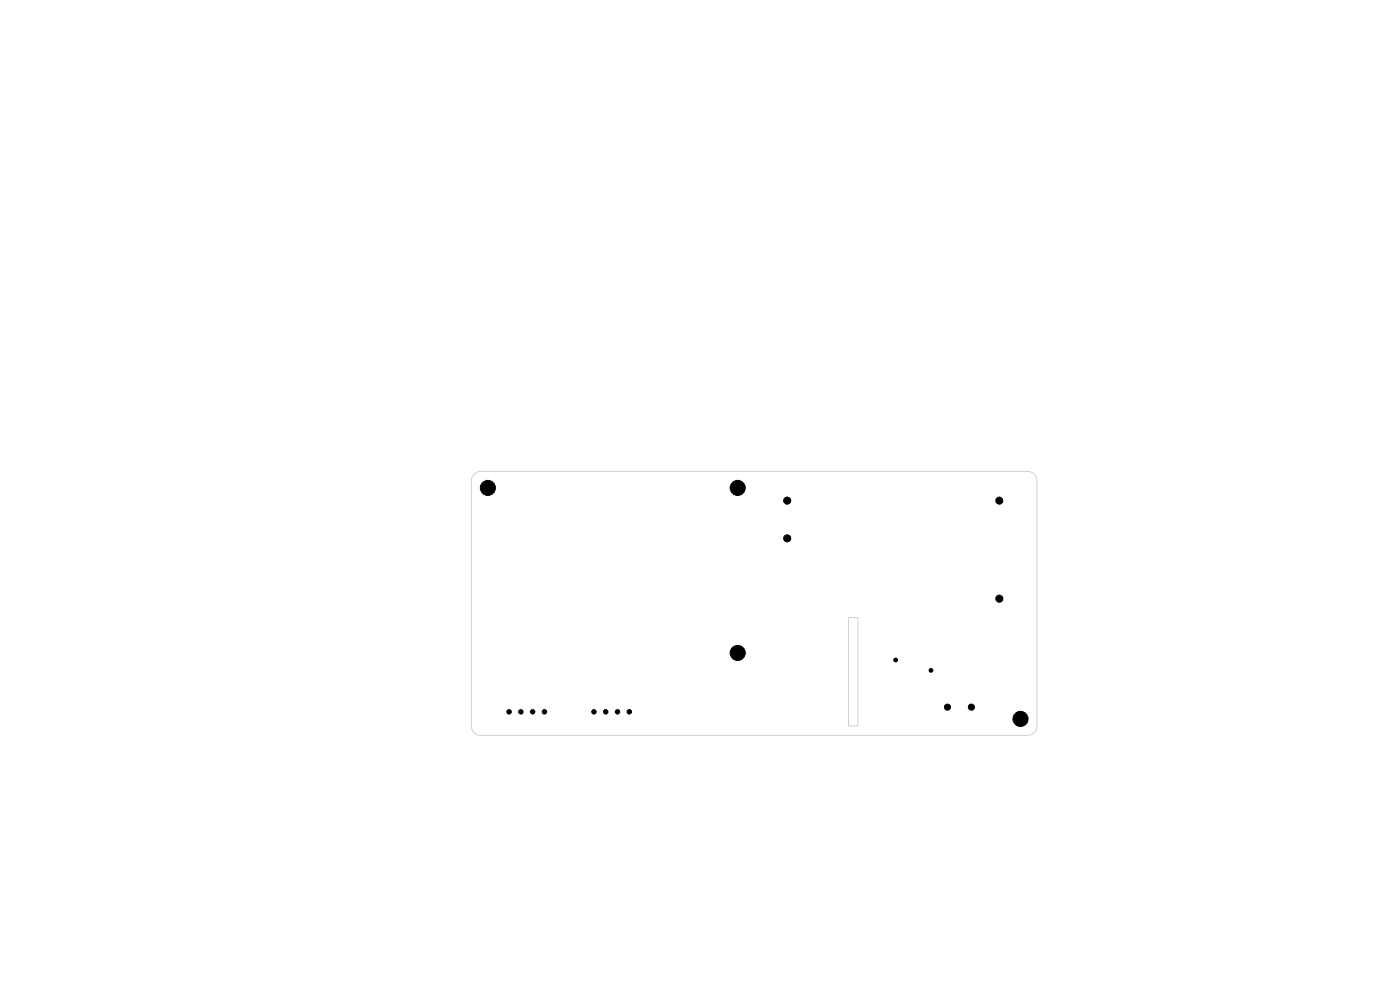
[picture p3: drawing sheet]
<svg xmlns="http://www.w3.org/2000/svg" width="297mm" height="210mm" viewBox="0 0 297 210" stroke-linecap="round" stroke-linejoin="round" font-family="sans-serif">
<path d="M100.6 100.6l.6-.4 .8-.2h116a2 2 0 0 1 2 2v52a2 2 0 0 1-2 2h-116a2 2 0 0 1-2-2v-52l.2-.8zM180 131h2v23h-2z" fill="none" stroke="#d0d2cd" stroke-width=".21"/>
<g fill="#000" stroke="#000" stroke-width=".21">
<circle cx="103.5" cy="103.5" r="1.6"/>
<circle cx="156.5" cy="103.5" r="1.6"/>
<circle cx="167" cy="114.2" r=".75"/>
<circle cx="167" cy="106.2" r=".75"/>
<circle cx="212" cy="106.2" r=".75"/>
<circle cx="156.5" cy="138.5" r="1.6"/>
<circle cx="190" cy="140" r=".4"/>
<circle cx="212" cy="127" r=".75"/>
<circle cx="108" cy="151" r=".47"/>
<circle cx="110.5" cy="151" r=".47"/>
<circle cx="113" cy="151" r=".47"/>
<circle cx="115.5" cy="151" r=".47"/>
<circle cx="126" cy="151" r=".47"/>
<circle cx="128.5" cy="151" r=".48"/>
<circle cx="131" cy="151" r=".47"/>
<circle cx="133.5" cy="151" r=".48"/>
<circle cx="197.5" cy="142.2" r=".4"/>
<circle cx="201" cy="150" r=".65"/>
<circle cx="206.1" cy="150" r=".65"/>
<circle cx="216.5" cy="152.5" r="1.6"/>
</g>
</svg>
